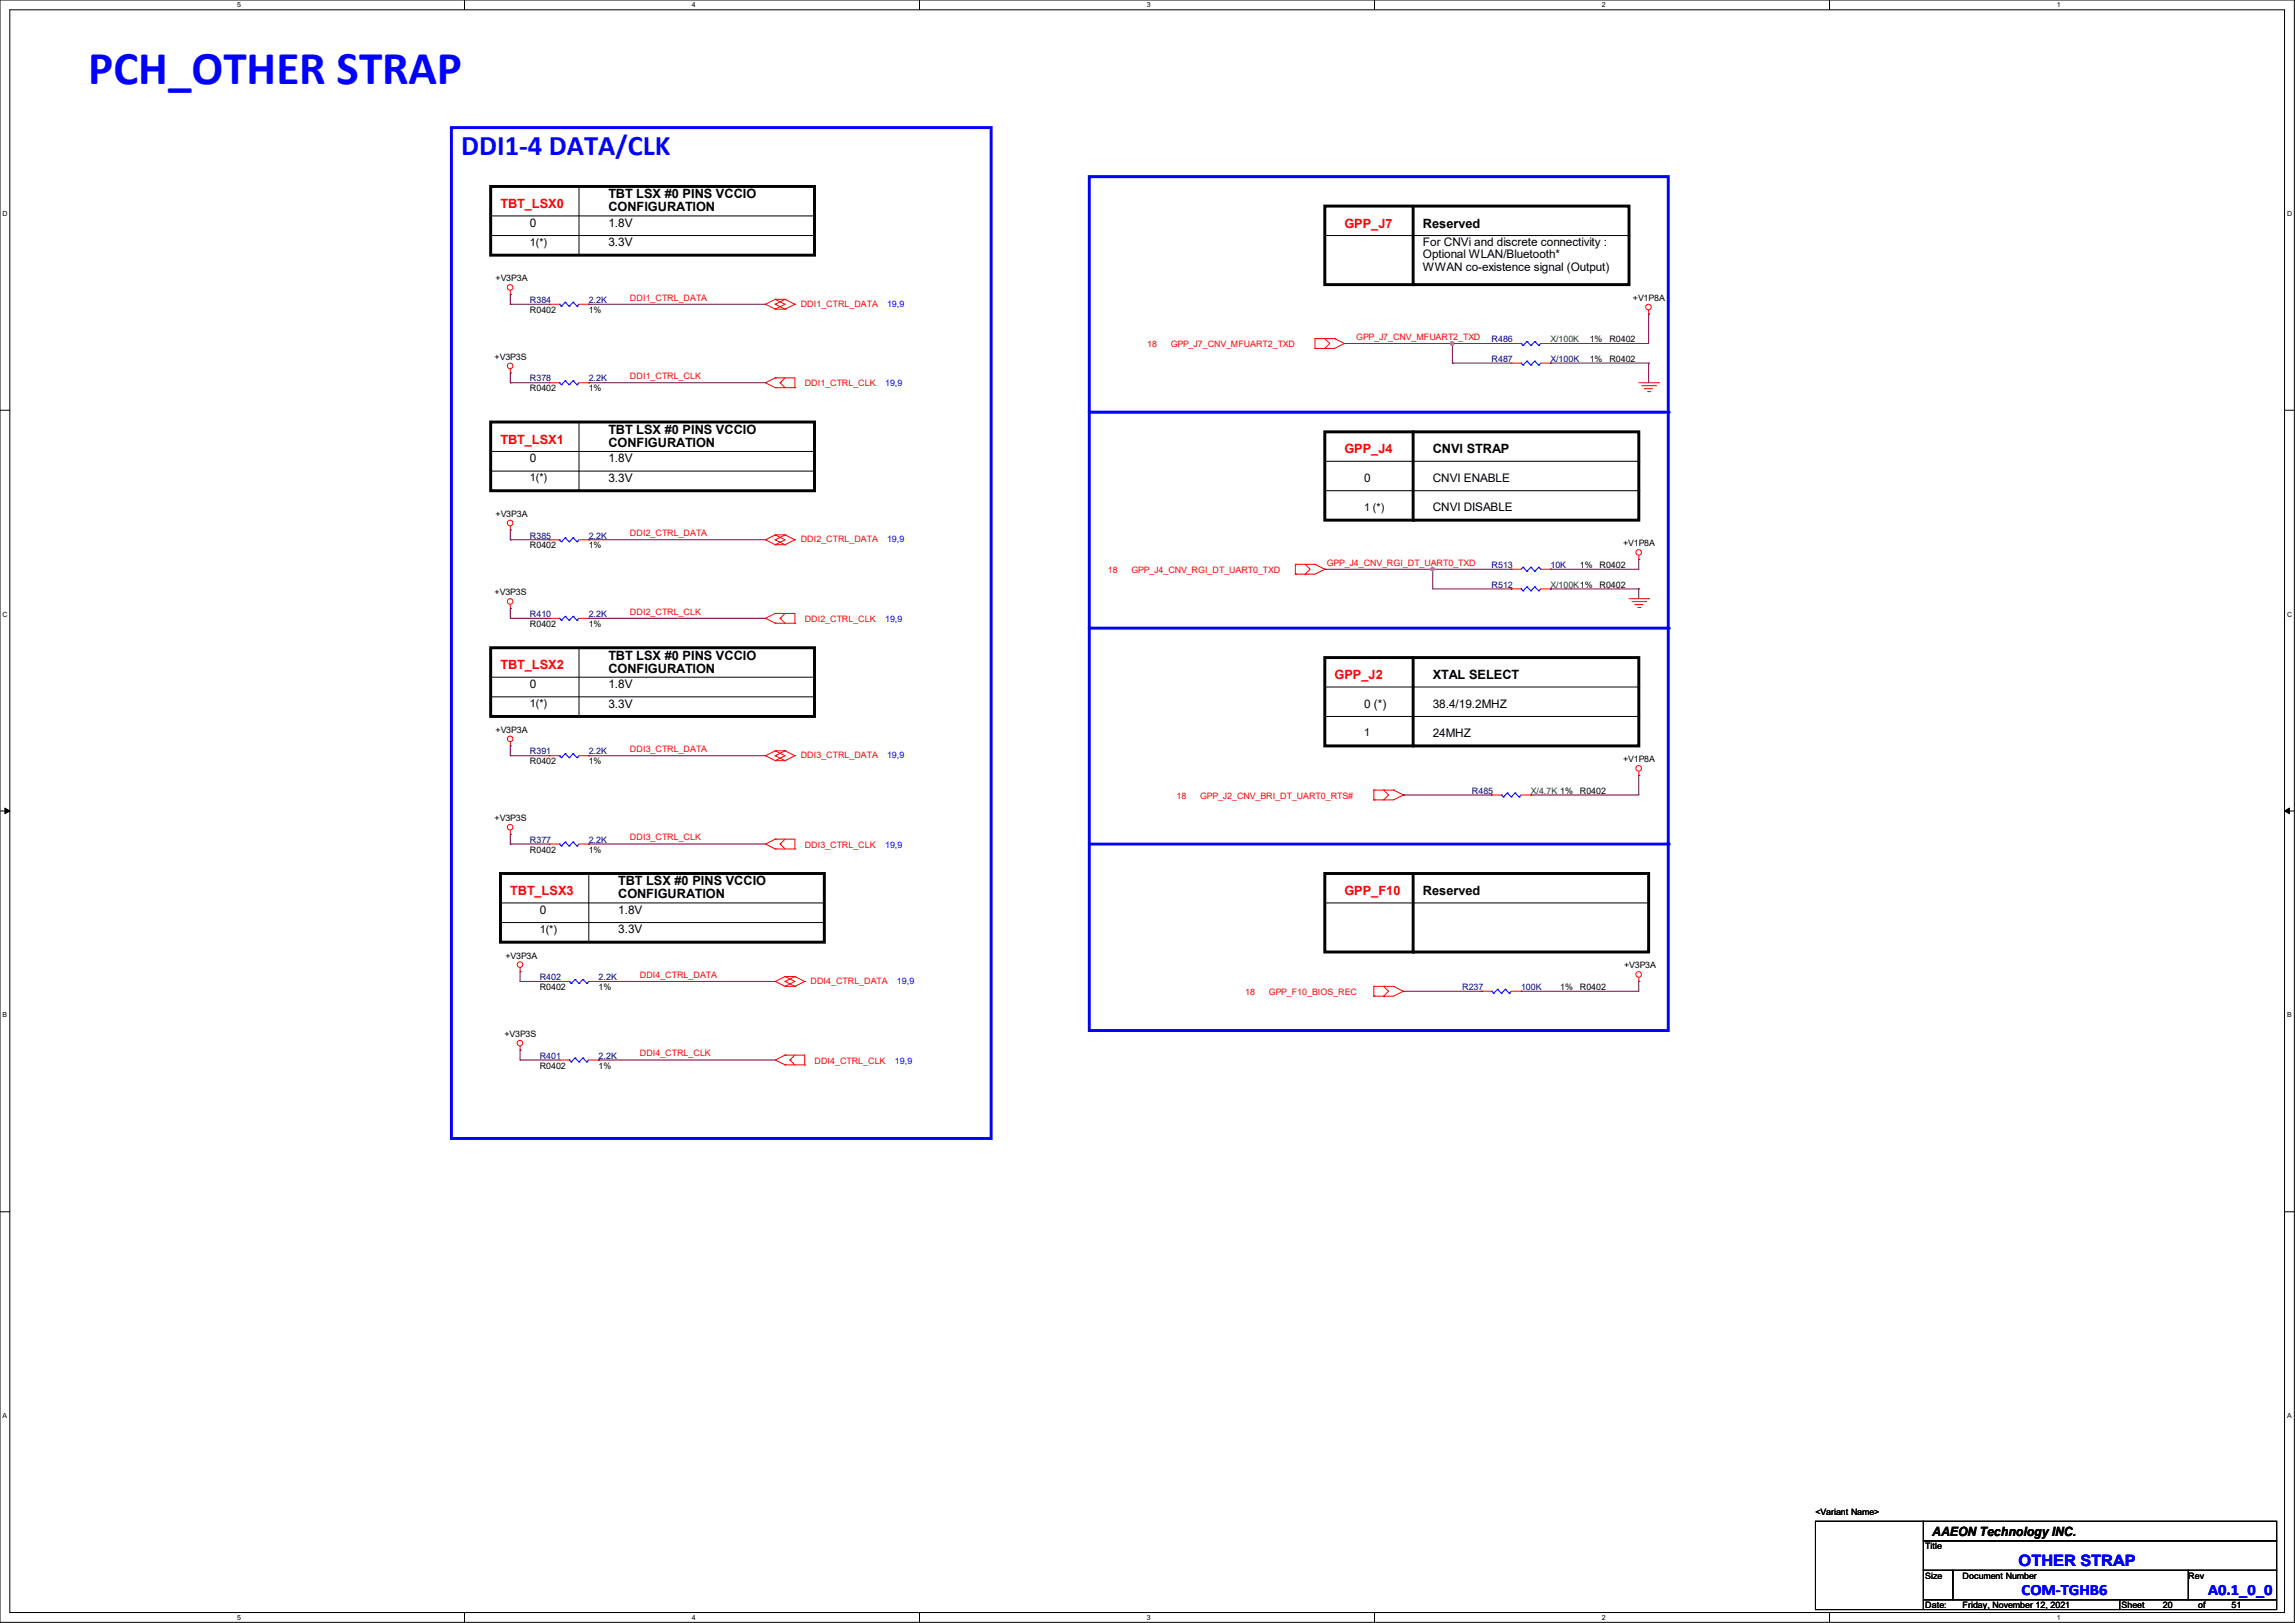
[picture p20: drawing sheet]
<svg xmlns="http://www.w3.org/2000/svg" width="297mm" height="210mm" viewBox="0 0 297 210" stroke-linecap="round" stroke-linejoin="round" font-family="sans-serif">
<defs><g id="words">
<text font-size="6.1" fill="#00f" x="11.4" y="10.9">PCH_OTHER STRAP</text>
<text font-size="3.7" fill="#00f" x="59.7" y="20">DDI1-4 DATA/CLK</text>
<g font-size="2" fill="#00f">
<text x="261.2" y="202.7">OTHER STRAP</text>
<text x="261.6" y="206.4">COM-TGHB6</text>
<text x="285.8" y="206.4">A0.1_0_0</text>
</g>
<g font-size="1.7" fill="#f00">
<text x="64.8" y="26.9">TBT_LSX0</text>
<text x="174" y="29.5">GPP_J7</text>
<text x="64.8" y="57.4">TBT_LSX1</text>
<text x="174" y="58.7">GPP_J4</text>
<text x="64.8" y="86.6">TBT_LSX2</text>
<text x="172.7" y="87.9">GPP_J2</text>
<text x="66" y="115.8">TBT_LSX3</text>
<text x="174" y="115.8">GPP_F10</text>
</g>
<g font-size="1.7">
<text x="78.7" y="25.7">TBT LSX #0 PINS VCCIO</text>
<text x="78.7" y="27.3">CONFIGURATION</text>
<text x="184.1" y="29.5">Reserved</text>
<text x="78.7" y="56.1">TBT LSX #0 PINS VCCIO</text>
<text x="78.7" y="57.8">CONFIGURATION</text>
<text x="185.4" y="58.7">CNVI STRAP</text>
<text x="78.7" y="85.3">TBT LSX #0 PINS VCCIO</text>
<text x="78.7" y="87">CONFIGURATION</text>
<text x="185.4" y="87.9">XTAL SELECT</text>
<text x="80" y="114.6">TBT LSX #0 PINS VCCIO</text>
<text x="80" y="116.2">CONFIGURATION</text>
<text x="184.1" y="115.8">Reserved</text>
<text x="250.1" y="198.7">AAEON Technology INC.</text>
</g>
<g font-size="1.5">
<text x="68.6" y="29.3">0</text>
<text x="78.7" y="29.3">1.8V</text>
<text x="78.7" y="31.9">3.3V</text>
<text x="184.1" y="31.9">For CNVi and discrete connectivity :</text>
<text x="184.1" y="33.4">Optional WLAN/Bluetooth*</text>
<text x="184.1" y="35">WWAN co-existence signal (Output)</text>
<text x="68.6" y="59.8">0</text>
<text x="78.7" y="59.8">1.8V</text>
<text x="78.7" y="62.4">3.3V</text>
<text x="176.5" y="62.4">0</text>
<text x="185.4" y="62.4">CNVI ENABLE</text>
<text x="185.4" y="66.2">CNVI DISABLE</text>
<text x="68.6" y="89">0</text>
<text x="78.7" y="89">1.8V</text>
<text x="78.7" y="91.6">3.3V</text>
<text x="176.5" y="91.6">0 (*)</text>
<text x="185.4" y="91.6">38.4/19.2MHZ</text>
<text x="185.4" y="95.4">24MHZ</text>
<text x="69.8" y="118.2">0</text>
<text x="80" y="118.2">1.8V</text>
<text x="80" y="120.8">3.3V</text>
</g>
<g font-size="1.4">
<text x="68.6" y="31.8">1(*)</text>
<text x="68.6" y="62.3">1(*)</text>
<text x="176.5" y="66.1">1 (*)</text>
<text x="68.6" y="91.5">1(*)</text>
<text x="176.5" y="95.3">1</text>
<text x="69.8" y="120.7">1(*)</text>
</g>
<g font-size="1.1">
<text x="64.1" y="36.4">+V3P3A</text>
<text x="68.6" y="40.5">R0402</text>
<text x="76.2" y="40.5">1%</text>
<text x="211.3" y="38.9">+V1P8A</text>
<text x="64" y="46.6">+V3P3S</text>
<text x="205.7" y="46.8">1%</text>
<text x="205.7" y="44.3">1%</text>
<text x="208.3" y="46.8">R0402</text>
<text x="208.3" y="44.3">R0402</text>
<text x="68.6" y="50.6">R0402</text>
<text x="76.2" y="50.6">1%</text>
<text x="64.1" y="66.9">+V3P3A</text>
<text x="68.6" y="71">R0402</text>
<text x="76.2" y="71">1%</text>
<text x="210.1" y="70.7">+V1P8A</text>
<text x="64" y="77">+V3P3S</text>
<text x="204.5" y="73.5">1%</text>
<text x="207" y="73.5">R0402</text>
<text x="207" y="76">R0402</text>
<text x="68.6" y="81.1">R0402</text>
<text x="76.2" y="81.1">1%</text>
<text x="64.1" y="94.8">+V3P3A</text>
<text x="68.6" y="98.9">R0402</text>
<text x="76.2" y="98.9">1%</text>
<text x="210.1" y="98.6">+V1P8A</text>
<text x="64" y="106.3">+V3P3S</text>
<text x="204.5" y="102.7">R0402</text>
<text x="68.6" y="110.3">R0402</text>
<text x="76.2" y="110.3">1%</text>
<text x="65.4" y="124">+V3P3A</text>
<text x="210.2" y="125.3">+V3P3A</text>
<text x="69.8" y="128.1">R0402</text>
<text x="77.5" y="128.1">1%</text>
<text x="201.9" y="128.1">1%</text>
<text x="204.5" y="128.1">R0402</text>
<text x="65.3" y="134.2">+V3P3S</text>
<text x="69.8" y="138.3">R0402</text>
<text x="77.5" y="138.3">1%</text>
<text x="234.9" y="196.1">&lt;Variant Name&gt;</text>
<text x="249.2" y="200.5">Title</text>
<text x="249.2" y="204.3">Size</text>
<text x="249.2" y="208.1">Date:</text>
<text x="254" y="204.3">Document Number</text>
<text x="254" y="208.1">Friday, November 12, 2021</text>
<text x="274.6" y="208.1">Sheet</text>
<text x="279.9" y="208.1">20</text>
<text x="283.2" y="204.3">Rev</text>
<text x="284.5" y="208.1">of</text>
<text x="288.8" y="208.1">51</text>
</g>
<g font-size="1.1" fill="#000080">
<text x="68.6" y="39.2">R384</text>
<text x="76.2" y="39.2">2.2K</text>
<text x="193" y="46.8">R487</text>
<text x="193" y="44.3">R486</text>
<text x="200.7" y="46.8">X/100K</text>
<text x="68.6" y="49.4">R378</text>
<text x="76.2" y="49.4">2.2K</text>
<text x="68.6" y="69.7">R385</text>
<text x="76.2" y="69.7">2.2K</text>
<text x="193" y="73.5">R513</text>
<text x="193" y="76">R512</text>
<text x="200.7" y="73.5">10K</text>
<text x="68.6" y="79.8">R410</text>
<text x="76.2" y="79.8">2.2K</text>
<text x="68.6" y="97.6">R391</text>
<text x="76.2" y="97.6">2.2K</text>
<text x="190.5" y="102.7">R485</text>
<text x="68.6" y="109.1">R377</text>
<text x="76.2" y="109.1">2.2K</text>
<text x="69.8" y="126.8">R402</text>
<text x="77.5" y="126.8">2.2K</text>
<text x="189.2" y="128.1">R237</text>
<text x="196.8" y="128.1">100K</text>
<text x="69.8" y="137">R401</text>
<text x="77.5" y="137">2.2K</text>
</g>
<g font-size="1.1" fill="#f00">
<text x="81.5" y="38.9">DDI1_CTRL_DATA</text>
<text x="103.6" y="39.7">DDI1_CTRL_DATA</text>
<text x="148.5" y="44.9">18</text>
<text x="151.5" y="44.9">GPP_J7_CNV_MFUART2_TXD</text>
<text x="175.5" y="44">GPP_J7_CNV_MFUART2_TXD</text>
<text x="81.5" y="49.1">DDI1_CTRL_CLK</text>
<text x="104.1" y="50">DDI1_CTRL_CLK</text>
<text x="81.5" y="69.4">DDI2_CTRL_DATA</text>
<text x="103.6" y="70.2">DDI2_CTRL_DATA</text>
<text x="143.4" y="74.1">18</text>
<text x="146.4" y="74.1">GPP_J4_CNV_RGI_DT_UART0_TXD</text>
<text x="171.7" y="73.2">GPP_J4_CNV_RGI_DT_UART0_TXD</text>
<text x="81.5" y="79.5">DDI2_CTRL_CLK</text>
<text x="104.1" y="80.5">DDI2_CTRL_CLK</text>
<text x="81.5" y="97.3">DDI3_CTRL_DATA</text>
<text x="103.6" y="98.1">DDI3_CTRL_DATA</text>
<text x="152.3" y="103.3">18</text>
<text x="155.3" y="103.3">GPP_J2_CNV_BRI_DT_UART0_RTS#</text>
<text x="81.5" y="108.8">DDI3_CTRL_CLK</text>
<text x="104.1" y="109.7">DDI3_CTRL_CLK</text>
<text x="82.8" y="126.5">DDI4_CTRL_DATA</text>
<text x="104.9" y="127.3">DDI4_CTRL_DATA</text>
<text x="161.2" y="128.7">18</text>
<text x="164.2" y="128.7">GPP_F10_BIOS_REC</text>
<text x="82.8" y="136.7">DDI4_CTRL_CLK</text>
<text x="105.4" y="137.6">DDI4_CTRL_CLK</text>
</g>
<g font-size="1.1" fill="#00f">
<text x="114.8" y="39.7">19,9</text>
<text x="114.6" y="50">19,9</text>
<text x="114.8" y="70.2">19,9</text>
<text x="114.6" y="80.5">19,9</text>
<text x="114.8" y="98.1">19,9</text>
<text x="114.6" y="109.7">19,9</text>
<text x="116.1" y="127.3">19,9</text>
<text x="115.8" y="137.6">19,9</text>
</g>
<g font-size="1.1" fill="#008000">
<text x="200.7" y="44.3">X/100K</text>
<text x="200.7" y="76">X/100K1%</text>
<text x="198.1" y="102.7">X/4.7K 1%</text>
</g>
<g font-size=".9">
<text x="30.7" y=".9">5</text>
<text x="89.5" y=".9">4</text>
<text x="148.4" y=".9">3</text>
<text x="207.3" y=".9">2</text>
<text x="266.2" y=".9">1</text>
<text x=".3" y="28">D</text>
<text x="296" y="28">D</text>
<text x=".3" y="79.8">C</text>
<text x="296" y="79.8">C</text>
<text x=".3" y="131.7">B</text>
<text x="296" y="131.7">B</text>
<text x=".3" y="183.5">A</text>
<text x="296" y="183.5">A</text>
<text x="30.7" y="209.6">5</text>
<text x="89.5" y="209.6">4</text>
<text x="148.4" y="209.6">3</text>
<text x="207.3" y="209.6">2</text>
<text x="266.2" y="209.6">1</text>
</g>
</g></defs>
<path d="M0 0h296.9v209.9h-296.9zM1.3 1.3h294.4v207.4h-294.4z" fill="none" stroke="#000" stroke-width=".13"/>
<g fill="#fff">
<path d="M30.7 .1h.5v1h-.5z"/>
<path d="M30.7 208.8h.5v1h-.5z"/>
</g>
<path d="M60.1 0v1.3M60.1 208.7v1.2" fill="none" stroke="#000" stroke-width=".13"/>
<g fill="#fff">
<path d="M89.5 .1h.5v1h-.5z"/>
<path d="M89.5 208.8h.5v1h-.5z"/>
</g>
<path d="M119 0v1.3M119 208.7v1.2" fill="none" stroke="#000" stroke-width=".13"/>
<g fill="#fff">
<path d="M148.4 .1h.5v1h-.5z"/>
<path d="M148.4 208.8h.5v1h-.5z"/>
</g>
<path d="M177.9 0v1.3M177.9 208.7v1.2" fill="none" stroke="#000" stroke-width=".13"/>
<g fill="#fff">
<path d="M207.3 .1h.5v1h-.5z"/>
<path d="M207.3 208.8h.5v1h-.5z"/>
</g>
<path d="M236.8 0v1.3M236.8 208.7v1.2" fill="none" stroke="#000" stroke-width=".13"/>
<g fill="#fff">
<path d="M266.2 .1h.5v1h-.5z"/>
<path d="M266.2 208.8h.5v1h-.5z"/>
<path d="M.3 27.2h.7v1h-.7z"/>
<path d="M296 27.2h.6v1h-.6z"/>
<path d="M.3 79h.7v1h-.7z"/>
<path d="M296 79h.6v1h-.6z"/>
</g>
<path d="M0 53.1h1.3M295.7 53.1h1.2" fill="none" stroke="#000" stroke-width=".13"/>
<g fill="#fff">
<path d="M.3 130.9h.6v1h-.6z"/>
<path d="M296 130.9h.6v1h-.6z"/>
</g>
<path d="M0 104.9h1.3M295.7 104.9h1.2" fill="none" stroke="#000" stroke-width=".13"/>
<path d="M.6 104.6l.7 .3-.7 .4zM295.7 104.9l.6-.3v.7z" fill="#000" stroke="#000" stroke-width=".13"/>
<g fill="#fff">
<path d="M.3 182.7h.6v1h-.6z"/>
<path d="M296 182.7h.5v1h-.5z"/>
</g>
<g fill="none" stroke="#000" stroke-width=".13">
<path d="M63.5 30.5h41.9M63.5 27.9h41.9M74.9 33h.1M74.9 24.1v8.9M105.4 30.5h.1M105.4 27.9h.1M171.4 30.5h39.4M210.8 30.5h.1M63.5 58.4h41.9M74.9 54.6v8.9M105.4 58.4h.1M171.4 59.7h40.7"/>
<path d="M212.1 59.7h.1M63.5 61h41.9M74.9 63.5h.1M105.4 61h.1M171.4 63.5h40.7M212.1 63.5h.1M63.5 90.2h41.9M63.5 87.6h41.9M74.9 92.7h.1M74.9 83.8v8.9M105.4 90.2h.1M105.4 87.6h.1"/>
<path d="M171.4 92.7h40.7M171.4 88.9h40.7M212.1 92.7h.1M212.1 88.9h.1M64.8 119.4h41.9M64.8 116.8h41.9M76.2 113v8.9M106.7 119.4h.1M106.7 116.8h.1M171.4 116.8h42M213.4 116.8h.1M76.2 121.9h.1"/>
<path d="M0 156.8h1.3M295.7 156.8h1.2"/>
</g>
<path d="M63.5 24.1h41.9v8.9h-41.9zM171.4 26.7h39.4v10.1h-39.4zM182.9 26.7v10.1M63.5 54.6h41.9v8.9h-41.9zM171.4 55.9h40.7v11.4h-40.7zM182.9 55.9v11.4M63.5 83.8h41.9v8.9h-41.9zM171.4 85.1h40.7v11.4h-40.7zM182.9 85.1v11.4M64.8 113h41.9v8.9h-41.9zM171.4 113h42v10.2h-42zM182.9 113v10.2" fill="none" stroke="#000" stroke-width=".38"/>
<g fill="#000">
<circle cx="182.9" cy="36.8" r=".19"/>
<circle cx="182.9" cy="67.3" r=".19"/>
<circle cx="182.9" cy="96.5" r=".19"/>
<circle cx="182.9" cy="123.2" r=".19"/>
</g>
<path d="M58.4 16.5h69.9v130.8h-69.9zM141 22.9h74.9v110.4h-74.9zM141 53.3h74.9" fill="none" stroke="#00f" stroke-width=".38"/>
<circle cx="215.9" cy="53.3" r=".19" fill="#00f"/>
<path d="M141 81.3h74.9" fill="none" stroke="#00f" stroke-width=".38"/>
<circle cx="215.9" cy="81.3" r=".19" fill="#00f"/>
<path d="M141 109.2h74.9" fill="none" stroke="#00f" stroke-width=".38"/>
<circle cx="215.9" cy="109.2" r=".19" fill="#00f"/>
<g fill="none" stroke="#f00" stroke-width=".13">
<path d="M66 38.1h.1M66 37.6v.5M71.1 39.4h.1M71.1 39.4h1.3M74.9 39.4h1.3M76.2 39.4h.1M99.1 39.4h.1M99.1 39.4l1.2 .6M100.3 38.7h.1M100.3 39.4h.1M100.3 38.7h1.3M100.3 38.7l-1.2 .7"/>
<path d="M100.3 38.7l1.3 .7-1.3 .6M100.3 39.4l1.3 .6M101.6 38.7h.1M101.6 38.7l1.3 .7M101.6 38.7l-1.3 .7M102.9 39.4h.1M102.9 39.4l-1.3 .6M66 48.3h.1M66 47.8v.5M71.1 49.5h.1M71.1 49.5h1.3M74.9 49.5h1.3"/>
<path d="M76.2 49.5h.1M99.1 49.5h.1M99.1 49.5l1.2 .7M100.3 40h.1M100.3 48.9h.1M100.3 50.2h.1M100.3 40h1.3M100.3 48.9h2.6v1.3M100.3 50.2h2.6M100.3 48.9l-1.2 .6M101 49.5h.1M101 49.5l.6 .7"/>
<path d="M101.6 40h.1M101.6 48.9l-.6 .6M102.9 50.2h.1M170.2 45.1h.1M170.2 43.8h.1M170.2 43.8h2.5M170.2 43.8v1.3M171.4 45.1h.1M171.4 43.8h.1M171.4 43.8l.7 .6-.7 .7M172.7 43.8h.1M172.7 43.8l1.3 .6"/>
<path d="M174 44.4h.1M174 44.4l-1.3 .7h-2.5M195.6 47h.1M195.6 44.4h.1M195.6 47h1.2M195.6 44.4h1.2M199.4 47h1.3M199.4 44.4h1.3M200.7 47h.1M200.7 44.4h.1M212.1 49.5h2.5M212.5 49.9h1.7"/>
<path d="M212.9 50.3h.1M212.9 50.3h1M213.2 50.7h.3M213.4 40.6h.1M213.4 40.1v.5M213.5 50.7h.1M214.2 49.9h.1M214.6 49.5h.1M66 68.6h.1M66 78.7h.1M66 68.1v.5M66 78.2v.5"/>
<path d="M71.1 69.8h.1M71.1 69.8h1.3M74.9 69.8h1.3M76.2 69.8h.1M99.1 69.8h.1M99.1 69.8l1.2 .7M100.3 69.2h.1M100.3 70.5h.1M100.3 69.8h.1M100.3 79.4h.1M100.3 70.5h1.3M100.3 69.2h1.3"/>
<path d="M100.3 69.2l-1.2 .6M100.3 69.2l1.3 .6-1.3 .7M100.3 69.8l1.3 .7M100.3 79.4h2.6v1.2M100.3 79.4l-1.2 .6M101.6 70.5h.1M101.6 69.2h.1M101.6 69.2l1.3 .6M101.6 69.2l-1.3 .6M101.6 79.4l-.6 .6M102.9 69.8h.1M102.9 69.8l-1.3 .7"/>
<path d="M167.6 74.3h.1M167.6 73h.1M167.6 73h2.6M167.6 73v1.3M168.9 74.3h.1M168.9 73h.1M168.9 73l.6 .7-.6 .6M170.2 73h.1M170.2 73l1.2 .7M171.4 73.7h.1M171.4 73.7l-1.2 .6h-2.6M195.6 73.7h.1"/>
<path d="M195.6 76.2h.1M195.6 73.7h1.2M195.6 76.2h1.2M199.4 73.7h1.3M199.4 76.2h1.3M200.7 73.7h.1M200.7 76.2h.1M210.8 77.5h2.6M211.2 77.9h1.8M211.6 78.2h.1M211.6 78.2h1M212 78.6h.2"/>
<path d="M212.1 72.4h.1M212.1 71.9v.5M212.2 78.6h.1M213 77.9h.1M213.4 77.5h.1M66 96.5h.1M66 96v.5M71.1 97.8h.1M71.1 80h.1M71.1 97.8h1.3M71.1 80h1.3M74.9 97.8h1.3"/>
<path d="M74.9 80h1.3M76.2 97.8h.1M76.2 80h.1M99.1 97.8h.1M99.1 80h.1M99.1 97.8l1.2 .6M99.1 80l1.2 .6M100.3 97.2h.1M100.3 98.4h.1M100.3 97.8h.1M100.3 80.6h.1M100.3 98.4h1.3"/>
<path d="M100.3 97.2h1.3M100.3 97.2l-1.2 .6M100.3 97.2l1.3 .6-1.3 .6M100.3 97.8l1.3 .6M100.3 80.6h2.6M101 80h.1M101 80l.6 .6M101.6 98.4h.1M101.6 97.2h.1M101.6 97.2l1.3 .6M101.6 97.2l-1.3 .6M102.9 97.8h.1"/>
<path d="M102.9 80.6h.1M102.9 97.8l-1.3 .6M212.1 99.8v.5M66 107.9h.1M66 107.4v.5M71.1 109.2h.1M71.1 109.2h1.3M74.9 109.2h1.3M76.2 109.2h.1M99.1 109.2h.1M99.1 109.2l1.2 .7M100.3 108.6h.1"/>
<path d="M100.3 109.9h.1M100.3 108.6h2.6v1.3M100.3 109.9h2.6M100.3 108.6l-1.2 .6M101 109.2h.1M101 109.2l.6 .7M101.6 108.6l-.6 .6M102.9 109.9h.1M177.8 103.5h.1M177.8 102.2h.1M177.8 102.2h2.5M177.8 102.2v1.3"/>
<path d="M179.1 103.5h.1M179.1 102.2h.1M179.1 102.2l.6 .7-.6 .6M180.3 102.2h.1M180.3 102.2l1.3 .7M181.6 102.9h.1M181.6 102.9l-1.3 .6h-2.5M193 102.9h.1M193 102.9h1.3M196.8 102.9h1.3M198.1 102.9h.1M212.1 100.3h.1"/>
<path d="M67.3 125.7h.1M67.3 135.9h.1M67.3 125.2v.5M67.3 135.4v.5M72.4 137.2h.1M72.4 127h.1M72.4 137.2h1.3M72.4 127h1.3M76.2 137.2h1.3M76.2 127h1.3M77.5 137.2h.1M77.5 127h.1"/>
<path d="M100.3 127h.1M100.3 137.2h.1M100.3 127l1.3 .6M100.3 137.2l1.3 .6M101.6 126.4h.1M101.6 127.6h.1M101.6 127h.1M101.6 136.5h.1M101.6 137.8h.1M101.6 127.6h1.3M101.6 126.4h1.3M101.6 126.4l-1.3 .6"/>
<path d="M101.6 126.4l1.3 .6-1.3 .6M101.6 127l1.3 .6M101.6 136.5h2.5v1.3M101.6 137.8h2.5M101.6 136.5l-1.3 .7M102.2 137.2h.1M102.2 137.2l.7 .6M102.9 127.6h.1M102.9 126.4h.1M102.9 126.4l1.2 .6M102.9 126.4l-1.3 .6M102.9 136.5l-.7 .7"/>
<path d="M104.1 127h.1M104.1 137.8h.1M104.1 127l-1.2 .6M177.8 128.9h.1M177.8 127.6h.1M177.8 127.6h2.5M177.8 127.6v1.3M179.1 128.9h.1M179.1 127.6h.1M179.1 127.6l.6 .7-.6 .6M180.3 127.6h.1M180.3 127.6l1.3 .7"/>
<path d="M181.6 128.3h.1M181.6 128.3l-1.3 .6h-2.5M191.8 128.3h.1M191.8 128.3h1.2M195.6 128.3h1.2M196.8 128.3h.1M212.1 127h.1M212.1 126.5v.5"/>
<circle cx="66" cy="37.2" r=".36"/>
<circle cx="213.3" cy="39.7" r=".36"/>
<circle cx="66" cy="47.3" r=".36"/>
<circle cx="66" cy="67.7" r=".36"/>
<circle cx="66" cy="77.8" r=".36"/>
<circle cx="212.1" cy="71.5" r=".36"/>
<circle cx="66" cy="95.6" r=".36"/>
<circle cx="212.1" cy="99.4" r=".36"/>
<circle cx="66" cy="107" r=".36"/>
<circle cx="67.3" cy="135" r=".36"/>
<circle cx="67.3" cy="124.8" r=".36"/>
<circle cx="212.1" cy="126.1" r=".36"/>
</g>
<path d="M234.9 196.8h14v11.5h-14zM248.9 196.8h45.7v2.6h-45.7zM248.9 199.4h45.7v3.8h-45.7zM248.9 203.2h3.8v3.8h-3.8zM248.9 207h25.4v1.3h-25.4zM252.7 203.2h30.5v3.8h-30.5zM274.3 207h20.3v1.3h-20.3zM283.2 203.2h11.4v3.8h-11.4z" fill="none" stroke="#000" stroke-width=".13"/>
<g fill="none" stroke="#00f" stroke-width=".13">
<path d="M72.4 39.4h.1M72.4 39.4l.2 .2M72.6 39.6h.1M73.2 39.1h.1M73.2 39.1l-.6 .5M73.2 39.1l.5 .5M73.7 39.6h.1M74.2 39.1h.1M74.2 39.1l.5 .5M74.2 39.1l-.5 .5M74.7 39.6h.1M74.9 39.4l-.2 .2"/>
<path d="M72.4 49.5h.1M72.4 49.5l.2 .3M72.6 49.8h.1M73.2 49.3h.1M73.2 49.3l-.6 .5M73.2 49.3l.5 .5M73.7 49.8h.1M74.2 49.3h.1M74.2 49.3l.5 .5M74.2 49.3l-.5 .5M74.7 49.8h.1M74.9 49.5l-.2 .3"/>
<path d="M196.8 47h.1M196.8 44.4h.1M196.8 47l.3 .2M196.8 44.4l.3 .3M197.1 47.2h.1M197.1 44.7h.1M197.6 46.7h.1M197.6 44.2h.1M197.6 46.7l-.5 .5M197.6 46.7l.5 .5M197.6 44.2l-.5 .5M197.6 44.2l.5 .5"/>
<path d="M198.1 47.2h.1M198.1 44.7h.1M198.6 46.7h.1M198.6 44.2h.1M198.6 46.7l.5 .5M198.6 46.7l-.5 .5M198.6 44.2l.5 .5M198.6 44.2l-.5 .5M199.1 47.2h.1M199.1 44.7h.1M199.4 47l-.3 .2M199.4 44.4l-.3 .3"/>
<path d="M72.4 69.8h.1M72.4 69.8l.2 .3M72.6 70.1h.1M73.2 79.8h.1M73.2 69.6h.1M73.2 79.8l-.6 .5M73.2 79.8l.5 .5M73.2 69.6l-.6 .5M73.2 69.6l.5 .5M73.7 70.1h.1M74.2 79.8h.1M74.2 69.6h.1"/>
<path d="M74.2 79.8l.5 .5M74.2 79.8l-.5 .5M74.2 69.6l.5 .5M74.2 69.6l-.5 .5M74.7 70.1h.1M74.9 69.8l-.2 .3M196.8 76.2h.1M196.8 76.2l.3 .3M197.1 73.4h.1M197.1 76.5h.1M197.1 73.4l-.3 .3M197.1 73.4l.5 .5"/>
<path d="M197.6 73.9h.1M197.6 75.9h.1M197.6 75.9l-.5 .6M197.6 75.9l.5 .6M198.1 73.4h.1M198.1 76.5h.1M198.1 73.4l-.5 .5M198.1 73.4l.5 .5M198.6 73.9h.1M198.6 75.9h.1M198.6 75.9l.5 .6M198.6 75.9l-.5 .6"/>
<path d="M199.1 73.4h.1M199.1 76.5h.1M199.1 73.4l-.5 .5M199.1 73.4l.3 .3M199.4 73.7h.1M199.4 76.2l-.3 .3M72.4 97.8h.1M72.4 80h.1M72.4 97.8l.2 .2M72.4 80l.2 .3M72.6 98h.1M72.6 80.3h.1"/>
<path d="M73.2 97.5h.1M73.2 97.5l-.6 .5M73.2 97.5l.5 .5M73.7 98h.1M73.7 80.3h.1M74.2 97.5h.1M74.2 97.5l.5 .5M74.2 97.5l-.5 .5M74.7 98h.1M74.7 80.3h.1M74.9 97.8l-.2 .2M74.9 80l-.2 .3"/>
<path d="M72.4 109.2h.1M72.4 109.2l.2 .3M72.6 109.5h.1M73.2 109h.1M73.2 109l-.6 .5M73.2 109l.5 .5M73.7 109.5h.1M74.2 109h.1M74.2 109l.5 .5M74.2 109l-.5 .5M74.7 109.5h.1M74.9 109.2l-.2 .3"/>
<path d="M194.3 102.9h.1M194.3 102.9l.3 .2M194.6 103.1h.1M195.1 102.6h.1M195.1 102.6l-.5 .5M195.1 102.6l.5 .5M195.6 103.1h.1M196.1 102.6h.1M196.1 102.6l.5 .5M196.1 102.6l-.5 .5M196.6 103.1h.1M196.8 102.9l-.2 .2"/>
<path d="M73.7 137.2h.1M73.7 127h.1M73.7 137.2l.2 .2M73.7 127l.2 .3M73.9 137.4h.1M73.9 127.3h.1M74.4 136.9h.1M74.4 126.7h.1M74.4 136.9l-.5 .5M74.4 136.9l.5 .5M74.4 126.7l-.5 .6M74.4 126.7l.5 .6"/>
<path d="M74.9 137.4h.1M74.9 127.3h.1M75.4 136.9h.1M75.4 126.7h.1M75.4 136.9l.5 .5M75.4 136.9l-.5 .5M75.4 126.7l.5 .6M75.4 126.7l-.5 .6M75.9 137.4h.1M75.9 127.3h.1M76.2 137.2l-.3 .2M76.2 127l-.3 .3"/>
<path d="M193 128.3h.1M193 128.3l.3 .2M193.3 128.5h.1M193.8 128h.1M193.8 128l-.5 .5M193.8 128l.5 .5M194.3 128.5h.1M194.8 128h.1M194.8 128l.5 .5M194.8 128l-.5 .5M195.3 128.5h.1M195.6 128.3l-.3 .2"/>
</g>
<g fill="none" stroke="#800040" stroke-width=".13">
<path d="M66 38.1h.1M66 39.4h.1M66 38.1v1.3M66 39.4h5.1M76.2 39.4h.1M76.2 39.4h22.9M66 48.3h.1M66 49.5h.1M66 48.3v1.2M66 49.5h5.1M76.2 49.5h.1M76.2 49.5h22.9"/>
<path d="M174 44.4h.1M174 44.4h21.6M188 44.4h.1M188 47h.1M188 44.4v2.6M188 47h7.6M200.7 44.4h.1M200.7 47h.1M200.7 47h12.7M213.4 40.6h.1M213.4 47h.1M213.4 40.6v3.8h-12.7"/>
<path d="M213.4 47v2.5M66 68.6h.1M66 69.8h.1M66 78.7h.1M66 68.6v1.2M66 78.7v1.3M66 69.8h5.1M76.2 69.8h.1M76.2 69.8h22.9M171.4 73.7h.1M171.4 73.7h24.2M185.4 73.7h.1"/>
<path d="M185.4 73.7v2.5h10.2M195.6 76.2h.1M195.6 73.7h.1M200.7 73.7h.1M200.7 76.2h.1M200.7 76.2h11.4M212.1 72.4h.1M212.1 76.2h.1M212.1 72.4v1.3h-11.4M212.1 76.2v1.3M66 96.5h.1M66 97.8h.1"/>
<path d="M66 80h.1M66 96.5v1.3M66 97.8h5.1M66 80h5.1M76.2 97.8h.1M76.2 80h.1M76.2 97.8h22.9M76.2 80h22.9M66 107.9h.1M66 109.2h.1M66 107.9v1.3M66 109.2h5.1"/>
<path d="M76.2 109.2h.1M76.2 109.2h22.9M181.6 102.9h.1M181.6 102.9h11.4M198.1 102.9h.1M212.1 100.3h.1M212.1 100.3v2.6h-14M67.3 125.7h.1M67.3 127h.1M67.3 135.9h.1M67.3 137.2h.1M67.3 125.7v1.3"/>
<path d="M67.3 135.9v1.3M67.3 127h5.1M67.3 137.2h5.1M77.5 127h.1M77.5 137.2h.1M77.5 127h22.8M77.5 137.2h22.8M181.6 128.3h10.2M191.8 128.3h.1M196.8 128.3h.1M212.1 127h.1M212.1 127v1.3h-15.3"/>
</g>
<g fill="#f0f" stroke="#f0f" stroke-width=".13">
<circle cx="187.9" cy="44.4" r=".23"/>
<circle cx="185.4" cy="73.6" r=".23"/>
</g>
<use href="#words"/>
</svg>
